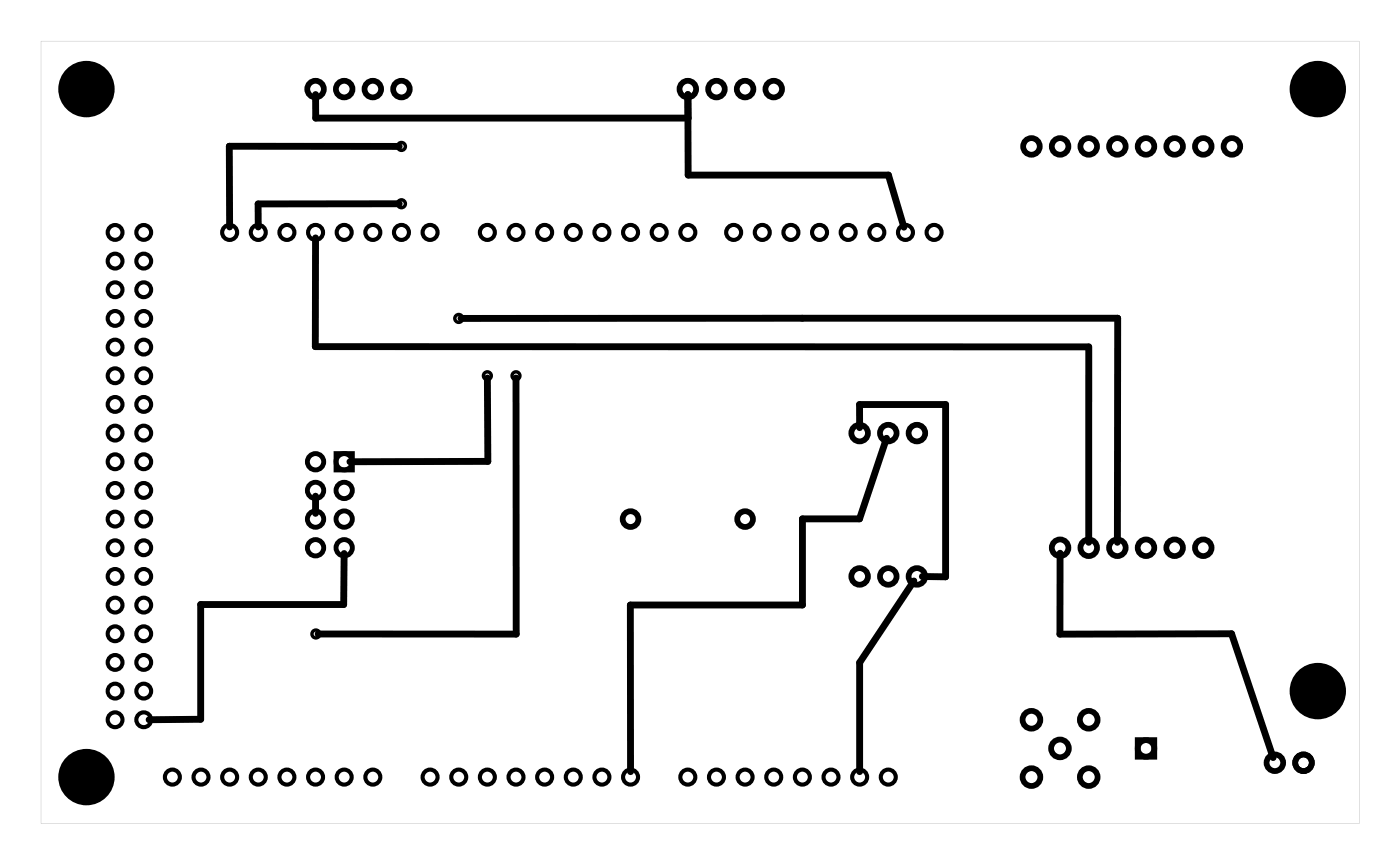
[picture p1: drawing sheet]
<svg xmlns="http://www.w3.org/2000/svg" width="124mm" height="77mm" viewBox="0 0 124 77" stroke-linecap="round" stroke-linejoin="round" font-family="sans-serif">
<path d="M3.6 3.6v69.4h117v-69.4zM3.6 3.6h117v69.4h-117z" fill="#000"/>
<g fill="none" stroke="#000" stroke-width=".51">
<path d="M100.9 65.6h1.5v1.5h-1.5z"/>
<circle cx="28" cy="7.9" r=".74"/>
<circle cx="30.5" cy="7.9" r=".74"/>
<circle cx="33.1" cy="7.9" r=".74"/>
<circle cx="35.6" cy="7.9" r=".74"/>
<circle cx="61" cy="7.9" r=".74"/>
<circle cx="63.5" cy="7.9" r=".74"/>
<circle cx="66.1" cy="7.9" r=".74"/>
<circle cx="68.6" cy="7.9" r=".74"/>
<circle cx="91.5" cy="13" r=".74"/>
<circle cx="94" cy="13" r=".74"/>
<circle cx="96.6" cy="13" r=".74"/>
<circle cx="99.1" cy="13" r=".74"/>
<circle cx="101.6" cy="13" r=".74"/>
<circle cx="104.2" cy="13" r=".74"/>
<circle cx="106.7" cy="13" r=".74"/>
<circle cx="109.3" cy="13" r=".74"/>
<circle cx="76.2" cy="38.4" r=".74"/>
<circle cx="78.8" cy="38.4" r=".74"/>
<circle cx="81.3" cy="38.4" r=".74"/>
<circle cx="55.9" cy="46" r=".7"/>
<circle cx="66.1" cy="46" r=".7"/>
<circle cx="76.2" cy="51.1" r=".74"/>
<circle cx="78.8" cy="51.1" r=".74"/>
<circle cx="81.3" cy="51.1" r=".74"/>
<circle cx="94" cy="48.5" r=".74"/>
<circle cx="96.6" cy="48.5" r=".74"/>
<circle cx="99.1" cy="48.5" r=".74"/>
<circle cx="101.6" cy="48.5" r=".74"/>
<circle cx="104.2" cy="48.5" r=".74"/>
<circle cx="106.7" cy="48.5" r=".74"/>
<circle cx="91.5" cy="63.8" r=".79"/>
<circle cx="91.5" cy="68.9" r=".79"/>
<circle cx="94" cy="66.3" r=".79"/>
<circle cx="96.6" cy="63.8" r=".79"/>
<circle cx="96.6" cy="68.9" r=".79"/>
<circle cx="101.6" cy="66.3" r=".74"/>
<circle cx="113.1" cy="67.6" r=".74"/>
<circle cx="115.6" cy="67.6" r=".74"/>
</g>
<g fill="none" stroke="#000" stroke-width=".36">
<circle cx="10.2" cy="28.2" r=".66"/>
<circle cx="10.2" cy="25.7" r=".66"/>
<circle cx="10.2" cy="20.6" r=".66"/>
<circle cx="10.2" cy="23.1" r=".66"/>
<circle cx="10.2" cy="30.8" r=".66"/>
<circle cx="10.2" cy="33.3" r=".66"/>
<circle cx="10.2" cy="35.8" r=".66"/>
<circle cx="10.2" cy="38.4" r=".66"/>
<circle cx="12.7" cy="25.7" r=".66"/>
<circle cx="12.7" cy="28.2" r=".66"/>
<circle cx="12.7" cy="20.6" r=".66"/>
<circle cx="12.7" cy="23.1" r=".66"/>
<circle cx="12.7" cy="33.3" r=".66"/>
<circle cx="12.7" cy="30.8" r=".66"/>
<circle cx="12.7" cy="35.8" r=".66"/>
<circle cx="12.7" cy="38.4" r=".66"/>
<circle cx="20.4" cy="20.6" r=".66"/>
<circle cx="22.9" cy="20.6" r=".66"/>
<circle cx="25.4" cy="20.6" r=".66"/>
<circle cx="28" cy="20.6" r=".66"/>
<circle cx="30.5" cy="20.6" r=".66"/>
<circle cx="33.1" cy="20.6" r=".66"/>
<circle cx="35.6" cy="20.6" r=".66"/>
<circle cx="38.1" cy="20.6" r=".66"/>
<circle cx="43.2" cy="20.6" r=".66"/>
<circle cx="45.8" cy="20.6" r=".66"/>
<circle cx="48.3" cy="20.6" r=".66"/>
<circle cx="50.8" cy="20.6" r=".66"/>
<circle cx="53.4" cy="20.6" r=".66"/>
<circle cx="55.9" cy="20.6" r=".66"/>
<circle cx="58.5" cy="20.6" r=".66"/>
<circle cx="61" cy="20.6" r=".66"/>
<circle cx="65.1" cy="20.6" r=".66"/>
<circle cx="67.6" cy="20.6" r=".66"/>
<circle cx="70.2" cy="20.6" r=".66"/>
<circle cx="72.7" cy="20.6" r=".66"/>
<circle cx="75.2" cy="20.6" r=".66"/>
<circle cx="77.8" cy="20.6" r=".66"/>
<circle cx="80.3" cy="20.6" r=".66"/>
<circle cx="82.9" cy="20.6" r=".66"/>
<circle cx="10.2" cy="56.2" r=".66"/>
<circle cx="10.2" cy="46" r=".66"/>
<circle cx="10.2" cy="43.5" r=".66"/>
<circle cx="10.2" cy="48.5" r=".66"/>
<circle cx="10.2" cy="40.9" r=".66"/>
<circle cx="10.2" cy="53.6" r=".66"/>
<circle cx="10.2" cy="58.7" r=".66"/>
<circle cx="10.2" cy="51.1" r=".66"/>
<circle cx="12.7" cy="43.5" r=".66"/>
<circle cx="12.7" cy="46" r=".66"/>
<circle cx="12.7" cy="56.2" r=".66"/>
<circle cx="12.7" cy="40.9" r=".66"/>
<circle cx="12.7" cy="53.6" r=".66"/>
<circle cx="12.7" cy="48.5" r=".66"/>
<circle cx="12.7" cy="51.1" r=".66"/>
<circle cx="12.7" cy="58.7" r=".66"/>
<circle cx="10.2" cy="63.8" r=".66"/>
<circle cx="10.2" cy="61.2" r=".66"/>
<circle cx="12.7" cy="63.8" r=".66"/>
<circle cx="12.7" cy="61.2" r=".66"/>
<circle cx="15.3" cy="68.9" r=".66"/>
<circle cx="17.8" cy="68.9" r=".66"/>
<circle cx="20.4" cy="68.9" r=".66"/>
<circle cx="22.9" cy="68.9" r=".66"/>
<circle cx="25.4" cy="68.9" r=".66"/>
<circle cx="28" cy="68.9" r=".66"/>
<circle cx="30.5" cy="68.9" r=".66"/>
<circle cx="33.1" cy="68.9" r=".66"/>
<circle cx="38.1" cy="68.9" r=".66"/>
<circle cx="40.7" cy="68.9" r=".66"/>
<circle cx="43.2" cy="68.9" r=".66"/>
<circle cx="45.8" cy="68.9" r=".66"/>
<circle cx="48.3" cy="68.9" r=".66"/>
<circle cx="50.8" cy="68.9" r=".66"/>
<circle cx="53.4" cy="68.9" r=".66"/>
<circle cx="55.9" cy="68.9" r=".66"/>
<circle cx="61" cy="68.9" r=".66"/>
<circle cx="63.5" cy="68.9" r=".66"/>
<circle cx="66.1" cy="68.9" r=".66"/>
<circle cx="68.6" cy="68.9" r=".66"/>
<circle cx="71.2" cy="68.9" r=".66"/>
<circle cx="73.7" cy="68.9" r=".66"/>
<circle cx="76.2" cy="68.9" r=".66"/>
<circle cx="78.8" cy="68.9" r=".66"/>
</g>
<g fill="none" stroke="#000" stroke-width=".43">
<path d="M29.8 40.2h1.5v1.4h-1.5z"/>
<circle cx="28" cy="46" r=".72"/>
<circle cx="28" cy="43.5" r=".72"/>
<circle cx="28" cy="48.5" r=".72"/>
<circle cx="28" cy="40.9" r=".72"/>
<circle cx="30.5" cy="46" r=".72"/>
<circle cx="30.5" cy="43.5" r=".72"/>
<circle cx="30.5" cy="48.5" r=".72"/>
<circle cx="30.5" cy="40.9" r=".72"/>
</g>
<g fill="none" stroke="#000" stroke-width=".3">
<circle cx="35.6" cy="13" r=".35"/>
<circle cx="35.6" cy="18.1" r=".35"/>
<circle cx="40.7" cy="28.2" r=".35"/>
<circle cx="43.2" cy="33.3" r=".35"/>
<circle cx="45.8" cy="33.3" r=".35"/>
<circle cx="28" cy="56.2" r=".35"/>
</g>
<g fill="#000">
<circle cx="7.7" cy="7.9" r="2.5"/>
<circle cx="116.9" cy="7.9" r="2.5"/>
<circle cx="7.7" cy="68.9" r="2.5"/>
<circle cx="116.9" cy="61.2" r="2.5"/>
</g>
<g fill="none" stroke="#000" stroke-width=".61">
<path d="M28 8.4v2.1h33v-2.1v7.1h17.8l1.4 4.6M35.4 18.1h-12.5v2M35.4 13h-15.1l.1 7.1M28 21.1v9.6h68.6v17.4M40.9 28.2h58.2v19.9M43.2 33.5l.1 7.4h-12.3M45.8 33.5v22.7h-17.6M76.2 37.9v-2.1h7.7v15.3h-2.1M78.6 38.8l-2.4 7.2h-5v7.6h-15.3v14.8M28 44v1.5M30.5 49v4.6h-12.7v10.1l-4.6 .1M81.1 51.5l-4.9 7.2v9.7"/>
<path d="M94 49v7.2h15.2l3.7 10.9"/>
</g>
</svg>
